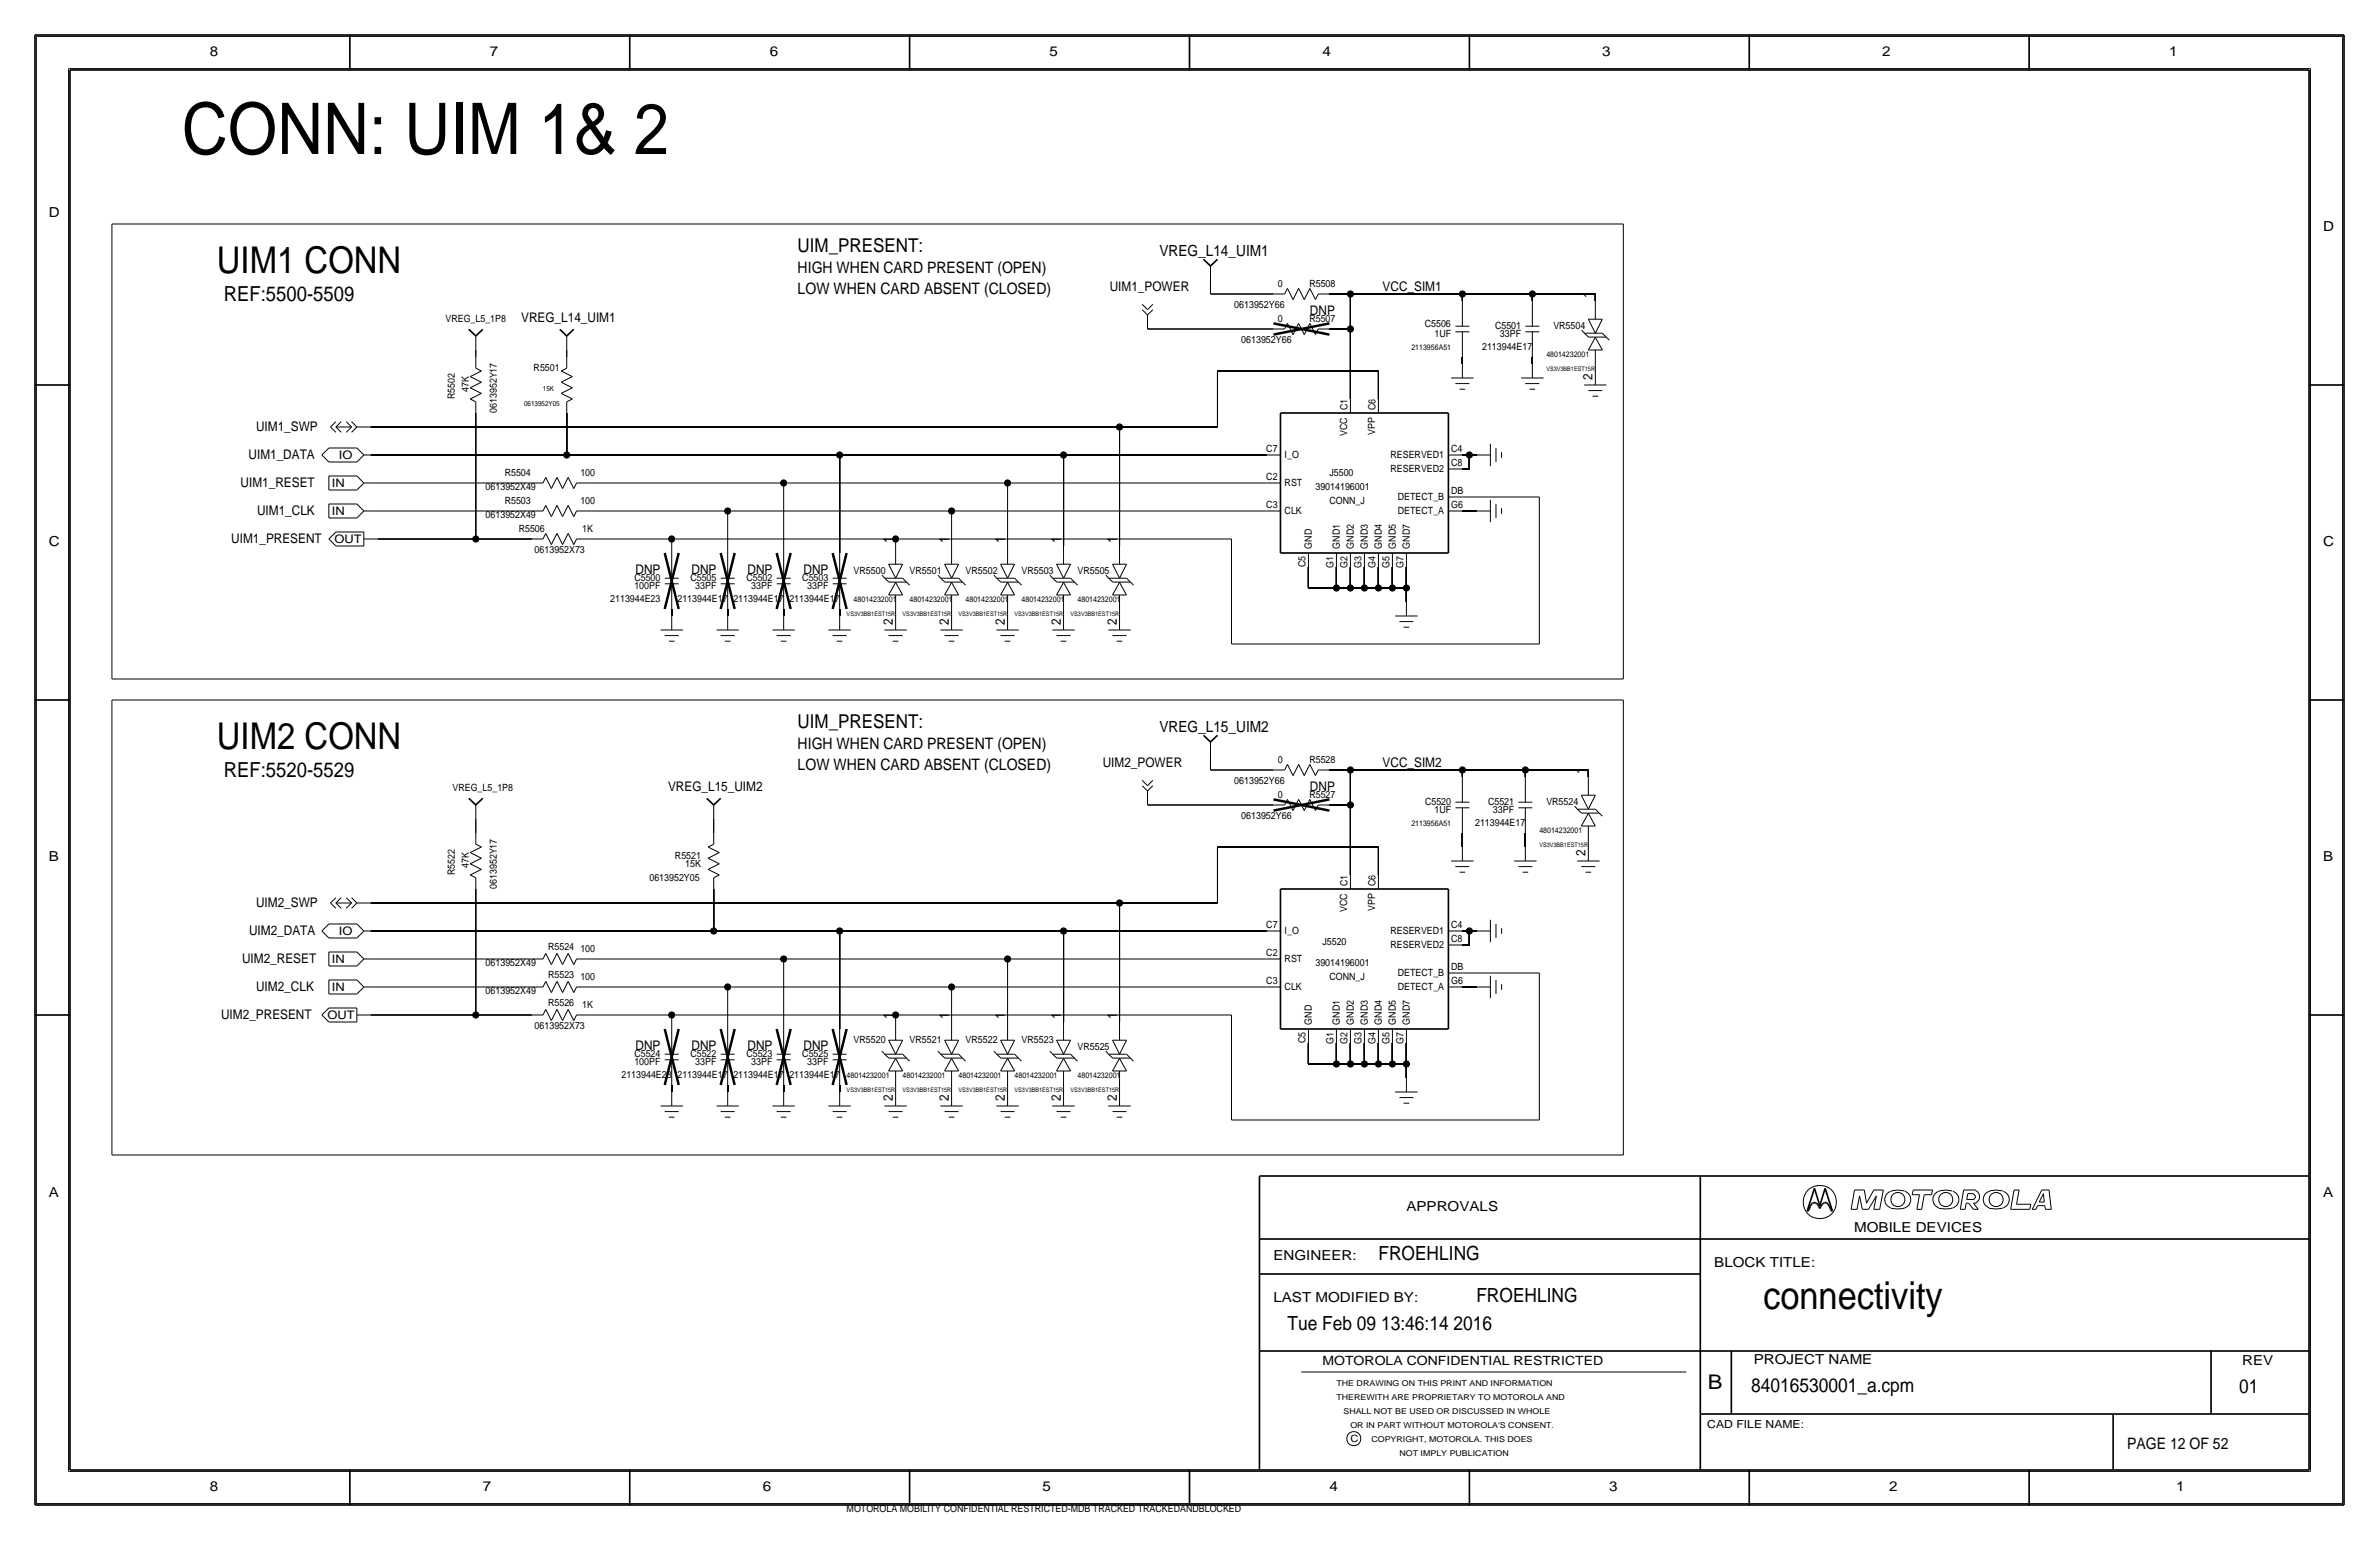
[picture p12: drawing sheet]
<svg xmlns="http://www.w3.org/2000/svg" width="432mm" height="281mm" viewBox="0 0 432 281" stroke-linecap="round" stroke-linejoin="round" font-family="sans-serif">
<defs><g id="words">
<text font-size="12.9" x="33" y="27.9">CONN: UIM 1&amp; 2</text>
<text font-size="7" x="320" y="237.5">connectivity</text>
<g font-size="6.7">
<text x="39.4" y="49.5">UIM1 CONN</text>
<text x="39.4" y="135.9">UIM2 CONN</text>
</g>
<g font-size="3.8">
<text x="40.6" y="54.6">REF:5500-5509</text>
<text x="40.6" y="141">REF:5520-5529</text>
</g>
<text font-size="3.7" x="310" y="252.1">B</text>
<g font-size="3.5">
<text x="144.8" y="45.7">UIM_PRESENT:</text>
<text x="144.8" y="132.1">UIM_PRESENT:</text>
<text x="250.2" y="228.6">FROEHLING</text>
<text x="268" y="236.2">FROEHLING</text>
<text x="233.7" y="241.3">Tue Feb 09 13:46:14 2016</text>
<text x="317.9" y="252.6">84016530001_a.cpm</text>
<text x="406.4" y="252.7">01</text>
</g>
<g font-size="2.9">
<text x="144.8" y="49.5">HIGH WHEN CARD PRESENT (OPEN)</text>
<text x="144.8" y="53.3">LOW WHEN CARD ABSENT (CLOSED)</text>
<text x="144.8" y="135.9">HIGH WHEN CARD PRESENT (OPEN)</text>
<text x="144.8" y="139.7">LOW WHEN CARD ABSENT (CLOSED)</text>
<text x="386.1" y="262.9">PAGE 12 OF 52</text>
</g>
<g font-size="2.8">
<text x="210.4" y="46.4">VREG_L14_UIM1</text>
<text x="210.4" y="132.7">VREG_L15_UIM2</text>
</g>
<g font-size="2.5">
<text x="38.1" y="10.2">8</text>
<text x="88.9" y="10.2">7</text>
<text x="139.7" y="10.2">6</text>
<text x="190.5" y="10.2">5</text>
<text x="240" y="10.2">4</text>
<text x="290.8" y="10.2">3</text>
<text x="341.6" y="10.2">2</text>
<text x="393.7" y="10.2">1</text>
<text x="8.9" y="39.4">D</text>
<text x="421.6" y="41.9">D</text>
<text x="8.9" y="99.1">C</text>
<text x="421.6" y="99.1">C</text>
<text x="8.9" y="156.2">B</text>
<text x="421.6" y="156.2">B</text>
<text x="8.9" y="217.2">A</text>
<text x="255.3" y="219.7">APPROVALS</text>
<text x="421.6" y="217.2">A</text>
<text x="336.5" y="223.5">MOBILE DEVICES</text>
<text x="231.1" y="228.6">ENGINEER:</text>
<text x="311.1" y="229.9">BLOCK TITLE:</text>
<text x="231.1" y="236.2">LAST MODIFIED BY:</text>
<text x="318.3" y="247.5">PROJECT NAME</text>
<text x="407" y="247.6">REV</text>
<text x="38.1" y="270.5">8</text>
<text x="87.6" y="270.5">7</text>
<text x="138.4" y="270.5">6</text>
<text x="189.2" y="270.5">5</text>
<text x="241.3" y="270.5">4</text>
<text x="292.1" y="270.5">3</text>
<text x="342.9" y="270.5">2</text>
<text x="395" y="270.5">1</text>
</g>
<g font-size="2.4">
<text x="201.4" y="52.8">UIM1_POWER</text>
<text x="251" y="52.8">VCC_SIM1</text>
<text x="94.6" y="58.4">VREG_L14_UIM1</text>
<text x="237.8" y="57.2">DNP</text>
<text x="289.1" y="54.1" transform="rotate(-90 289.1 54.1)">1</text>
<text x="289.1" y="69" transform="rotate(-90 289.1 69)">2</text>
<text x="45.1" y="83.3">UIM1_DATA</text>
<text x="46.5" y="78.2">UIM1_SWP</text>
<text x="43.7" y="88.4">UIM1_RESET</text>
<text x="46.7" y="93.5">UIM1_CLK</text>
<text x="42" y="98.6">UIM1_PRESENT</text>
<text x="162.1" y="98.6" transform="rotate(-90 162.1 98.6)">1</text>
<text x="172.2" y="98.6" transform="rotate(-90 172.2 98.6)">1</text>
<text x="182.4" y="98.6" transform="rotate(-90 182.4 98.6)">1</text>
<text x="192.5" y="98.6" transform="rotate(-90 192.5 98.6)">1</text>
<text x="202.7" y="98.6" transform="rotate(-90 202.7 98.6)">1</text>
<text x="115.4" y="104.1">DNP</text>
<text x="125.5" y="104.1">DNP</text>
<text x="135.7" y="104.1">DNP</text>
<text x="145.8" y="104.1">DNP</text>
<text x="162.1" y="113.5" transform="rotate(-90 162.1 113.5)">2</text>
<text x="172.2" y="113.5" transform="rotate(-90 172.2 113.5)">2</text>
<text x="182.4" y="113.5" transform="rotate(-90 182.4 113.5)">2</text>
<text x="192.5" y="113.5" transform="rotate(-90 192.5 113.5)">2</text>
<text x="202.7" y="113.5" transform="rotate(-90 202.7 113.5)">2</text>
<text x="121.3" y="143.5">VREG_L15_UIM2</text>
<text x="200.2" y="139.2">UIM2_POWER</text>
<text x="237.8" y="143.5">DNP</text>
<text x="251" y="139.2">VCC_SIM2</text>
<text x="287.8" y="140.5" transform="rotate(-90 287.8 140.5)">1</text>
<text x="287.8" y="155.4" transform="rotate(-90 287.8 155.4)">2</text>
<text x="46.5" y="164.6">UIM2_SWP</text>
<text x="45.2" y="169.7">UIM2_DATA</text>
<text x="43.9" y="174.8">UIM2_RESET</text>
<text x="46.5" y="179.8">UIM2_CLK</text>
<text x="40.1" y="184.9">UIM2_PRESENT</text>
<text x="162.1" y="184.9" transform="rotate(-90 162.1 184.9)">1</text>
<text x="172.2" y="184.9" transform="rotate(-90 172.2 184.9)">1</text>
<text x="182.4" y="184.9" transform="rotate(-90 182.4 184.9)">1</text>
<text x="192.5" y="184.9" transform="rotate(-90 192.5 184.9)">1</text>
<text x="202.7" y="184.9" transform="rotate(-90 202.7 184.9)">1</text>
<text x="115.4" y="190.5">DNP</text>
<text x="125.5" y="190.5">DNP</text>
<text x="135.7" y="190.5">DNP</text>
<text x="145.8" y="190.5">DNP</text>
<text x="162.1" y="199.8" transform="rotate(-90 162.1 199.8)">2</text>
<text x="172.2" y="199.8" transform="rotate(-90 172.2 199.8)">2</text>
<text x="182.4" y="199.8" transform="rotate(-90 182.4 199.8)">2</text>
<text x="192.5" y="199.8" transform="rotate(-90 192.5 199.8)">2</text>
<text x="202.7" y="199.8" transform="rotate(-90 202.7 199.8)">2</text>
</g>
<text font-size="2.3" x="240" y="247.6">MOTOROLA CONFIDENTIAL RESTRICTED</text>
<g font-size="2.1">
<text x="61.5" y="83.3">IO</text>
<text x="60.2" y="88.3">IN</text>
<text x="60.2" y="93.4">IN</text>
<text x="60.7" y="98.6">OUT</text>
<text x="61.5" y="169.6">IO</text>
<text x="60.2" y="174.7">IN</text>
<text x="60.2" y="179.8">IN</text>
<text x="59.5" y="185">OUT</text>
</g>
<text font-size="2" x="309.9" y="259.1">CAD FILE NAME:</text>
<g font-size="1.8">
<text x="232" y="52.1">0</text>
<text x="237.7" y="52.1">R5508</text>
<text x="80.9" y="58.4">VREG_L5_1P8</text>
<text x="224" y="55.9">0613952Y66</text>
<text x="232" y="58.4">0</text>
<text x="237.7" y="58.4">R5507</text>
<text x="258.6" y="59.3">C5506</text>
<text x="271.4" y="59.7">C5501</text>
<text x="281.9" y="59.7">VR5504</text>
<text x="225.3" y="62.2">0613952Y66</text>
<text x="260.4" y="61.2">1UF</text>
<text x="269" y="63.5">2113944E17</text>
<text x="272.3" y="61.2">33PF</text>
<text x="85.1" y="71.1" transform="rotate(-90 85.1 71.1)">47K</text>
<text x="96.9" y="67.3">R5501</text>
<text x="82.5" y="72.4" transform="rotate(-90 82.5 72.4)">R5502</text>
<text x="90.2" y="74.9" transform="rotate(-90 90.2 74.9)">0613952Y17</text>
<text x="244.6" y="74.4" transform="rotate(-90 244.6 74.4)">C1</text>
<text x="249.7" y="74.4" transform="rotate(-90 249.7 74.4)">C6</text>
<text x="229.8" y="82">C7</text>
<text x="233.2" y="83.2">I_O</text>
<text x="244.5" y="79.1" transform="rotate(-90 244.5 79.1)">VCC</text>
<text x="249.6" y="78.9" transform="rotate(-90 249.6 78.9)">VPP</text>
<text x="252.4" y="83.2">RESERVED1</text>
<text x="263.4" y="82">C4</text>
<text x="88.1" y="88.9">0613952X49</text>
<text x="91.6" y="86.4">R5504</text>
<text x="105.3" y="86.4">100</text>
<text x="229.8" y="87.1">C2</text>
<text x="233.2" y="88.2">RST</text>
<text x="238.8" y="88.9">39014196001</text>
<text x="241.3" y="86.4">J5500</text>
<text x="252.4" y="85.7">RESERVED2</text>
<text x="263.4" y="89.7">DB</text>
<text x="263.4" y="84.6">C8</text>
<text x="88.1" y="94">0613952X49</text>
<text x="91.6" y="91.4">R5503</text>
<text x="105.3" y="91.4">100</text>
<text x="229.8" y="92.2">C3</text>
<text x="233.2" y="93.3">CLK</text>
<text x="241.3" y="91.4">CONN_J</text>
<text x="253.7" y="90.8">DETECT_B</text>
<text x="253.7" y="93.3">DETECT_A</text>
<text x="263.4" y="92.2">G6</text>
<text x="94.1" y="96.5">R5506</text>
<text x="97" y="100.3">0613952X73</text>
<text x="105.7" y="96.5">1K</text>
<text x="238.1" y="99.6" transform="rotate(-90 238.1 99.6)">GND</text>
<text x="243.2" y="99.6" transform="rotate(-90 243.2 99.6)">GND1</text>
<text x="245.7" y="99.6" transform="rotate(-90 245.7 99.6)">GND2</text>
<text x="248.3" y="99.6" transform="rotate(-90 248.3 99.6)">GND3</text>
<text x="250.8" y="99.6" transform="rotate(-90 250.8 99.6)">GND4</text>
<text x="253.3" y="99.6" transform="rotate(-90 253.3 99.6)">GND5</text>
<text x="255.9" y="99.6" transform="rotate(-90 255.9 99.6)">GND7</text>
<text x="115.1" y="106.9">100PF</text>
<text x="115.1" y="105.4">C5500</text>
<text x="125.3" y="105.4">C5505</text>
<text x="126.2" y="106.9">33PF</text>
<text x="135.5" y="105.4">C5502</text>
<text x="136.4" y="106.9">33PF</text>
<text x="145.6" y="105.4">C5503</text>
<text x="146.5" y="106.9">33PF</text>
<text x="154.9" y="104.1">VR5500</text>
<text x="165.1" y="104.1">VR5501</text>
<text x="175.3" y="104.1">VR5502</text>
<text x="185.4" y="104.1">VR5503</text>
<text x="195.6" y="104.1">VR5505</text>
<text x="237" y="102.9" transform="rotate(-90 237 102.9)">C5</text>
<text x="242.1" y="103" transform="rotate(-90 242.1 103)">G1</text>
<text x="244.6" y="103" transform="rotate(-90 244.6 103)">G2</text>
<text x="247.1" y="103" transform="rotate(-90 247.1 103)">G3</text>
<text x="249.7" y="103" transform="rotate(-90 249.7 103)">G4</text>
<text x="252.2" y="103" transform="rotate(-90 252.2 103)">G5</text>
<text x="254.8" y="103" transform="rotate(-90 254.8 103)">G7</text>
<text x="110.8" y="109.2">2113944E23</text>
<text x="123" y="109.2">2113944E17</text>
<text x="133.1" y="109.2">2113944E17</text>
<text x="143.3" y="109.2">2113944E17</text>
<text x="82.1" y="143.5">VREG_L5_1P8</text>
<text x="224" y="142.2">0613952Y66</text>
<text x="232" y="138.4">0</text>
<text x="237.7" y="138.4">R5528</text>
<text x="225.3" y="148.6">0613952Y66</text>
<text x="232" y="144.8">0</text>
<text x="237.7" y="144.8">R5527</text>
<text x="258.7" y="146">C5520</text>
<text x="260.4" y="147.6">1UF</text>
<text x="267.7" y="149.9">2113944E17</text>
<text x="270.1" y="146">C5521</text>
<text x="271" y="147.6">33PF</text>
<text x="280.7" y="146">VR5524</text>
<text x="122.5" y="155.9">R5521</text>
<text x="82.5" y="158.7" transform="rotate(-90 82.5 158.7)">R5522</text>
<text x="85.1" y="157.5" transform="rotate(-90 85.1 157.5)">47K</text>
<text x="90.2" y="161.3" transform="rotate(-90 90.2 161.3)">0613952Y17</text>
<text x="117.9" y="159.9">0613952Y05</text>
<text x="124.4" y="157.3">15K</text>
<text x="244.6" y="160.8" transform="rotate(-90 244.6 160.8)">C1</text>
<text x="249.7" y="160.8" transform="rotate(-90 249.7 160.8)">C6</text>
<text x="244.5" y="165.4" transform="rotate(-90 244.5 165.4)">VCC</text>
<text x="249.6" y="165.3" transform="rotate(-90 249.6 165.3)">VPP</text>
<text x="99.5" y="172.4">R5524</text>
<text x="105.3" y="172.7">100</text>
<text x="229.8" y="173.5">C2</text>
<text x="229.8" y="168.4">C7</text>
<text x="233.2" y="169.5">I_O</text>
<text x="240" y="171.5">J5520</text>
<text x="252.4" y="172.1">RESERVED2</text>
<text x="252.4" y="169.5">RESERVED1</text>
<text x="263.4" y="170.9">C8</text>
<text x="263.4" y="168.4">C4</text>
<text x="88.1" y="175.3">0613952X49</text>
<text x="99.5" y="177.4">R5523</text>
<text x="105.3" y="177.8">100</text>
<text x="229.8" y="178.6">C3</text>
<text x="233.2" y="179.7">CLK</text>
<text x="233.2" y="174.6">RST</text>
<text x="238.8" y="175.3">39014196001</text>
<text x="241.3" y="177.8">CONN_J</text>
<text x="253.7" y="177.1">DETECT_B</text>
<text x="253.7" y="179.7">DETECT_A</text>
<text x="263.4" y="176">DB</text>
<text x="263.4" y="178.6">G6</text>
<text x="88.1" y="180.3">0613952X49</text>
<text x="99.5" y="182.5">R5526</text>
<text x="105.7" y="182.9">1K</text>
<text x="238.1" y="185.9" transform="rotate(-90 238.1 185.9)">GND</text>
<text x="243.2" y="185.9" transform="rotate(-90 243.2 185.9)">GND1</text>
<text x="245.7" y="185.9" transform="rotate(-90 245.7 185.9)">GND2</text>
<text x="248.3" y="185.9" transform="rotate(-90 248.3 185.9)">GND3</text>
<text x="250.8" y="185.9" transform="rotate(-90 250.8 185.9)">GND4</text>
<text x="253.3" y="185.9" transform="rotate(-90 253.3 185.9)">GND5</text>
<text x="255.9" y="185.9" transform="rotate(-90 255.9 185.9)">GND7</text>
<text x="97" y="186.7">0613952X73</text>
<text x="115.1" y="191.8">C5524</text>
<text x="125.3" y="191.8">C5522</text>
<text x="135.5" y="191.8">C5523</text>
<text x="145.6" y="191.8">C5525</text>
<text x="154.9" y="189.2">VR5520</text>
<text x="165.1" y="189.2">VR5521</text>
<text x="175.3" y="189.2">VR5522</text>
<text x="185.4" y="189.2">VR5523</text>
<text x="195.6" y="190.5">VR5525</text>
<text x="237" y="189.3" transform="rotate(-90 237 189.3)">C5</text>
<text x="242.1" y="189.3" transform="rotate(-90 242.1 189.3)">G1</text>
<text x="244.6" y="189.3" transform="rotate(-90 244.6 189.3)">G2</text>
<text x="247.1" y="189.3" transform="rotate(-90 247.1 189.3)">G3</text>
<text x="249.7" y="189.3" transform="rotate(-90 249.7 189.3)">G4</text>
<text x="252.2" y="189.3" transform="rotate(-90 252.2 189.3)">G5</text>
<text x="254.8" y="189.3" transform="rotate(-90 254.8 189.3)">G7</text>
<text x="112.8" y="195.6">2113944E23</text>
<text x="115.1" y="193.3">100PF</text>
<text x="123" y="195.6">2113944E17</text>
<text x="126.2" y="193.3">33PF</text>
<text x="133.1" y="195.6">2113944E17</text>
<text x="136.4" y="193.3">33PF</text>
<text x="143.3" y="195.6">2113944E17</text>
<text x="146.5" y="193.3">33PF</text>
<text x="245.1" y="261.6">C</text>
<text x="153.7" y="274.3">MOTOROLA MOBILITY CONFIDENTIAL RESTRICTED-MDB TRACKED TRACKEDANDBLOCKED</text>
</g>
<g font-size="1.5">
<text x="242.6" y="251.5">THE DRAWING ON THIS PRINT AND INFORMATION</text>
<text x="242.6" y="254">THEREWITH ARE PROPRIETARY TO MOTOROLA AND</text>
<text x="243.8" y="256.5">SHALL NOT BE USED OR DISCUSSED IN WHOLE</text>
<text x="245.1" y="259.1">OR IN PART WITHOUT MOTOROLA'S CONSENT.</text>
<text x="248.9" y="261.6">COPYRIGHT, MOTOROLA. THIS DOES</text>
<text x="254" y="264.2">NOT IMPLY PUBLICATION</text>
</g>
<g font-size="1.4">
<text x="256.2" y="63.5">2113956A51</text>
<text x="280.7" y="64.8">48014232001</text>
<text x="154.9" y="109.2">48014232001</text>
<text x="165.1" y="109.2">48014232001</text>
<text x="175.3" y="109.2">48014232001</text>
<text x="185.4" y="109.2">48014232001</text>
<text x="195.6" y="109.2">48014232001</text>
<text x="256.2" y="149.9">2113956A51</text>
<text x="279.4" y="151.1">48014232001</text>
<text x="153.7" y="195.6">48014232001</text>
<text x="163.8" y="195.6">48014232001</text>
<text x="174" y="195.6">48014232001</text>
<text x="184.1" y="195.6">48014232001</text>
<text x="195.6" y="195.6">48014232001</text>
</g>
<g font-size="1.3">
<text x="98.6" y="71">15K</text>
<text x="95.1" y="73.7">0613952Y05</text>
</g>
<g font-size="1.1">
<text x="280.7" y="67.3">VS3V3BB1EST15R</text>
<text x="153.7" y="111.8">VS3V3BB1EST15R</text>
<text x="163.8" y="111.8">VS3V3BB1EST15R</text>
<text x="174" y="111.8">VS3V3BB1EST15R</text>
<text x="184.1" y="111.8">VS3V3BB1EST15R</text>
<text x="194.3" y="111.8">VS3V3BB1EST15R</text>
<text x="279.4" y="153.7">VS3V3BB1EST15R</text>
<text x="153.7" y="198.1">VS3V3BB1EST15R</text>
<text x="163.8" y="198.1">VS3V3BB1EST15R</text>
<text x="174" y="198.1">VS3V3BB1EST15R</text>
<text x="184.1" y="198.1">VS3V3BB1EST15R</text>
<text x="194.3" y="198.1">VS3V3BB1EST15R</text>
</g>
</g></defs>
<!-- layer: Nets -->
<g fill="none" stroke="#000" stroke-width=".18">
<path d="M20.3 40.6v82.6zM20.3 40.6h274.3zM208.3 59.7h22.8zM208.3 58.4v1.3zM219.7 50.8v2.5zM219.7 53.3h11.4zM241.3 53.3h3.8zM241.3 59.7h3.8zM245.1 53.3h20.3zM245.1 59.7v12.7zM245.1 53.3v6.4zM265.4 53.3v1.3z"/>
<path d="M265.4 53.3h12.7zM278.1 53.3v1.3zM278.1 53.3h11.5zM289.6 53.3v1.3zM294.6 40.6v82.6zM67.3 77.5h135.9zM86.4 63.5v1.3zM86.4 74.9v22.9zM102.9 63.5v1.3zM102.9 74.9v7.6zM203.2 77.5v21.6zM203.2 77.5h17.8z"/>
<path d="M221 67.3h29.2zM221 67.3v10.2zM250.2 67.3v5.1zM265.4 64.8v1.2zM278.1 64.8v1.2zM67.3 82.5h35.6zM67.3 92.7h29.2zM67.3 87.6h29.2zM68.6 97.8h17.8zM86.4 97.8h10.1zM102.9 82.5h49.5zM106.7 92.7h25.4z"/>
<path d="M106.7 97.8h15.2zM106.7 87.6h35.5zM121.9 97.8v2.5zM121.9 97.8h40.7zM132.1 92.7v7.6zM132.1 92.7h40.6zM142.2 87.6v12.7zM142.2 87.6h40.7zM152.4 82.5v17.8zM152.4 82.5h40.6zM162.6 97.8h60.9zM162.6 97.8v1.3z"/>
<path d="M172.7 92.7h57.2zM172.7 92.7v6.4zM182.9 87.6v11.5zM182.9 87.6h47zM193 82.5v16.6zM193 82.5h36.9zM223.5 97.8v19zM265.4 90.2h14zM265.4 92.7h2.6zM265.4 82.5h1.3zM265.4 85.1h1.3zM266.7 82.5h1.3z"/>
<path d="M266.7 82.5v2.6zM279.4 90.2v26.6zM121.9 110.5v1.3zM132.1 110.5v1.3zM142.2 110.5v1.3zM152.4 110.5v1.3zM223.5 116.8h55.9zM237.5 102.9v3.8zM237.5 106.7h5.1zM242.6 102.9v3.8zM242.6 106.7h2.5zM245.1 102.9v3.8z"/>
<path d="M245.1 106.7h2.5zM247.6 102.9v3.8zM247.6 106.7h2.6zM250.2 102.9v3.8zM250.2 106.7h2.5zM252.7 106.7h2.6zM252.7 102.9v3.8zM255.3 106.7v2.5zM255.3 102.9v3.8zM20.3 127v82.5zM20.3 123.2h274.3zM20.3 127h274.3z"/>
<path d="M219.7 139.7h11.4zM219.7 137.2v2.5zM241.3 139.7h3.8zM245.1 139.7v6.3zM245.1 139.7h20.3zM265.4 139.7h11.5zM265.4 139.7v1.3zM276.9 139.7v1.3zM276.9 139.7h11.4zM288.3 139.7v1.3zM294.6 127v82.5zM86.4 148.6v2.5z"/>
<path d="M129.5 148.6v2.5zM208.3 144.8v1.2zM208.3 146h22.8zM221 153.7h29.2zM221 153.7v10.1zM241.3 146h3.8zM245.1 146v12.7zM250.2 153.7v5zM265.4 151.1v2.6zM276.9 151.1v2.6zM67.3 163.8h135.9zM67.3 168.9h62.2z"/>
<path d="M67.3 174h29.2zM67.3 179.1h29.2zM86.4 161.3v22.8zM106.7 179.1h25.4zM106.7 174h35.5zM129.5 161.3v7.6zM129.5 168.9h22.9zM132.1 179.1v7.6zM132.1 179.1h40.6zM142.2 174v12.7zM142.2 174h40.7zM152.4 168.9v17.8z"/>
<path d="M152.4 168.9h40.6zM172.7 179.1h57.2zM172.7 179.1v6.3zM182.9 174v11.4zM182.9 174h47zM193 168.9v16.5zM193 168.9h36.9zM203.2 163.8v21.6zM203.2 163.8h17.8zM265.4 176.5h14zM265.4 179.1h2.6zM265.4 171.4h1.3z"/>
<path d="M265.4 168.9h1.3zM266.7 168.9v2.5zM266.7 168.9h1.3zM279.4 176.5v26.7zM67.3 184.1h19.1zM86.4 184.1h10.1zM106.7 184.1h15.2zM121.9 196.8v1.3zM121.9 184.1v2.6zM121.9 184.1h40.7zM132.1 196.8v1.3zM142.2 196.8v1.3z"/>
<path d="M152.4 196.8v1.3zM162.6 184.1v1.3zM162.6 184.1h60.9zM223.5 184.1v19.1zM237.5 189.2v3.8zM237.5 193h5.1zM242.6 189.2v3.8zM242.6 193h2.5zM245.1 189.2v3.8zM245.1 193h2.5zM247.6 193h2.6zM247.6 189.2v3.8z"/>
<path d="M250.2 189.2v3.8zM250.2 193h2.5zM252.7 193h2.6zM252.7 189.2v3.8zM255.3 193v2.6zM255.3 189.2v3.8zM20.3 209.5h274.3zM223.5 203.2h55.9z"/>
</g>
<g fill="#000" stroke="#000" stroke-width=".18">
<circle cx="245.1" cy="53.3" r=".56"/>
<circle cx="245.1" cy="59.7" r=".56"/>
<circle cx="265.4" cy="53.3" r=".56"/>
<circle cx="278.1" cy="53.3" r=".56"/>
<circle cx="203.2" cy="77.5" r=".56"/>
<circle cx="86.4" cy="97.8" r=".56"/>
<circle cx="102.9" cy="82.5" r=".56"/>
<circle cx="121.9" cy="97.8" r=".56"/>
<circle cx="132.1" cy="92.7" r=".56"/>
<circle cx="142.2" cy="87.6" r=".56"/>
<circle cx="152.4" cy="82.5" r=".56"/>
<circle cx="162.6" cy="97.8" r=".56"/>
<circle cx="172.7" cy="92.7" r=".56"/>
<circle cx="182.9" cy="87.6" r=".56"/>
<circle cx="193" cy="82.5" r=".56"/>
<circle cx="266.7" cy="82.5" r=".56"/>
<circle cx="242.6" cy="106.7" r=".56"/>
<circle cx="245.1" cy="106.7" r=".56"/>
<circle cx="247.6" cy="106.7" r=".56"/>
<circle cx="250.2" cy="106.7" r=".56"/>
<circle cx="252.7" cy="106.7" r=".56"/>
<circle cx="255.3" cy="106.7" r=".56"/>
<circle cx="245.1" cy="139.7" r=".56"/>
<circle cx="265.4" cy="139.7" r=".56"/>
<circle cx="276.9" cy="139.7" r=".56"/>
<circle cx="245.1" cy="146" r=".56"/>
<circle cx="129.5" cy="168.9" r=".56"/>
<circle cx="132.1" cy="179.1" r=".56"/>
<circle cx="142.2" cy="174" r=".56"/>
<circle cx="152.4" cy="168.9" r=".56"/>
<circle cx="172.7" cy="179.1" r=".56"/>
<circle cx="182.9" cy="174" r=".56"/>
<circle cx="193" cy="168.9" r=".56"/>
<circle cx="203.2" cy="163.8" r=".56"/>
<circle cx="266.7" cy="168.9" r=".56"/>
<circle cx="86.4" cy="184.1" r=".56"/>
<circle cx="121.9" cy="184.1" r=".56"/>
<circle cx="162.6" cy="184.1" r=".56"/>
<circle cx="242.6" cy="193" r=".56"/>
<circle cx="245.1" cy="193" r=".56"/>
<circle cx="247.6" cy="193" r=".56"/>
<circle cx="250.2" cy="193" r=".56"/>
<circle cx="252.7" cy="193" r=".56"/>
<circle cx="255.3" cy="193" r=".56"/>
</g>
<!-- layer: Components -->
<g fill="none" stroke="#000" stroke-width=".18">
<path d="M207.3 55.2l1 1zM207.3 56.2l1 .9zM208.3 57.1v1.3zM209.2 55.2l-.9 1zM209.2 56.2l-.9 .9zM219.7 48.3v2.5zM231.1 59.7h2.1zM231.1 53.3h2.1zM233.7 58.7l-.5 1zM233.7 52.3l-.5 1zM233.7 58.7l1 2zM233.7 52.3l1 2.1z"/>
<path d="M235.7 58.7l-1 2zM235.7 58.7l1 2zM235.7 52.3l-1 2.1zM235.7 52.3l1 2.1zM237.7 58.7l-1 2zM237.7 52.3l-1 2.1zM237.7 58.7l1.1 2zM237.7 52.3l1.1 2.1zM239.3 59.7l-.5 1zM239.3 53.3l-.5 1.1zM239.3 59.7h2zM239.3 53.3h2z"/>
<path d="M264.2 59.2h2.5zM265.4 54.6v4.6zM276.9 59.2h2.5zM278.1 54.6v4.6zM287.1 59.9l.6 .7zM288.3 57.9l1.3 2.6zM288.3 57.9h2.5zM289.6 54.6v3.3zM290.8 57.9l-1.2 2.6zM60 77.5l1-1zM60 77.5l1 .9zM61 77.5l.9 .9z"/>
<path d="M61 77.5h2.8zM61 77.5l.9-1zM62.8 76.5l1 1zM62.8 78.4l1-.9zM63.8 78.4l1-.9zM63.8 76.5l1 1zM64.8 77.5h2.5zM85.3 68.3l2.1 1zM85.3 72.4l2.1-1zM85.3 70.4l2.1-1.1zM85.3 70.4l2.1 1zM85.3 68.3l2.1-1z"/>
<path d="M85.3 72.4l1.1 .5zM86.4 66.8l1 .5zM86.4 64.8v2zM86.4 72.9v2zM86.4 61v2.5zM101.9 69.3l2 1.1zM101.9 71.4l2-1zM101.9 67.3l2 1zM101.9 69.3l2-1zM101.9 71.4l2 1zM101.9 67.3l1-.5zM102.9 72.9l1-.5z"/>
<path d="M102.9 61v2.5zM102.9 64.8v2zM102.9 72.9v2zM245.1 72.4v2.5zM250.2 72.4v2.5zM263.4 68.6h4.1zM264.2 60.2h2.5zM264.2 69.6h2.5zM264.9 70.6h1zM265.4 60.2v4.6zM265.4 66v2.6zM276.1 68.6h4.1z"/>
<path d="M276.9 69.6h2.5zM276.9 60.2h2.5zM277.6 70.6h1zM278.1 66v2.6zM278.1 60.2v4.6zM287.5 69.8h4.1zM287.6 60.5h3.2zM287.7 60.6l.6 .6zM288.3 70.9h2.5zM288.3 63.5h2.5zM288.3 61.2h3.2zM289.1 71.9h1z"/>
<path d="M289.6 67.3v2.5zM289.6 63.5v3.8zM289.6 61.2l-1.3 2.3zM289.6 61.2l1.2 2.3zM290.8 60.5l1.3 1.2zM58.4 82.5l1.3 1.3zM59.7 81.3l-1.3 1.2zM59.7 97.8l1.3 1.3zM59.7 91.4h5.1zM59.7 91.4v2.6zM59.7 94h5.1zM59.7 86.4h5.1z"/>
<path d="M59.7 86.4v2.5zM59.7 88.9h5.1zM59.7 83.8h5.1zM59.7 81.3h5.1zM61 96.5h5zM61 99.1h5zM61 96.5l-1.3 1.3zM64.8 81.3l1.2 1.2zM64.8 91.4l1.2 1.3zM64.8 86.4l1.2 1.2zM66 82.5h1.3zM66 82.5l-1.2 1.3z"/>
<path d="M66 97.8h2.6zM66 96.5v2.6zM66 92.7l-1.2 1.3zM66 87.6l-1.2 1.3zM66 92.7h1.3zM66 87.6h1.3zM96.5 87.6h2.1zM96.5 92.7h2.1zM96.5 97.8h2.1zM99.1 86.6l1 2zM99.1 91.7l1 2zM99.1 96.8l1 2z"/>
<path d="M99.1 86.6l-.5 1zM99.1 91.7l-.5 1zM99.1 96.8l-.5 1zM101.1 86.6l-1 2zM101.1 86.6l1 2zM101.1 91.7l-1 2zM101.1 91.7l1 2zM101.1 96.8l-1 2zM101.1 96.8l1 2zM103.1 86.6l-1 2zM103.1 91.7l-1 2zM103.1 96.8l-1 2z"/>
<path d="M103.1 86.6l1 2zM103.1 91.7l1 2zM103.1 96.8l1 2zM104.6 87.6l-.5 1zM104.6 92.7l-.5 1zM104.6 97.8l-.5 1zM104.6 87.6h2.1zM104.6 92.7h2.1zM104.6 97.8h2.1zM162.6 99.1v3.3zM172.7 99.1v3.3zM182.9 99.1v3.3z"/>
<path d="M193 99.1v3.3zM203.2 99.1v3.3zM229.9 82.5h2.5zM229.9 87.6h2.5zM229.9 92.7h2.5zM262.9 92.7h2.5zM262.9 90.2h2.5zM262.9 85.1h2.5zM262.9 82.5h2.5zM268 82.5h2.5zM268 92.7h2.5zM270.5 80.5v4.1z"/>
<path d="M270.5 90.7v4zM271.5 81.3v2.5zM271.5 91.4v2.6zM272.5 82v1.1zM272.5 92.2v1zM119.9 114.3h4.1zM120.6 115.3h2.6zM120.6 105.9h2.6zM120.6 104.9h2.6zM121.4 116.3h1zM121.9 111.8v2.5zM121.9 105.9v4.6z"/>
<path d="M121.9 100.3v4.6zM130 114.3h4.1zM130.8 115.3h2.5zM130.8 105.9h2.5zM130.8 104.9h2.6zM131.6 116.3h1zM132.1 111.8v2.5zM132.1 105.9v4.6zM132.1 100.3v4.6zM140.2 114.3h4.1zM141 104.9h2.5zM141 115.3h2.5z"/>
<path d="M141 105.9h2.5zM141.7 116.3h1zM142.2 111.8v2.5zM142.2 105.9v4.6zM142.2 100.3v4.6zM150.4 114.3h4zM151.1 104.9h2.6zM151.1 115.3h2.6zM151.1 105.9h2.6zM151.9 116.3h1zM152.4 111.8v2.5zM152.4 105.9v4.6z"/>
<path d="M152.4 100.3v4.6zM160.1 104.3l.6 .7zM160.5 114.3h4.1zM160.6 104.9h3.2zM160.7 105l.6 .6zM161.3 102.4l1.3 2.5zM161.3 115.3h2.5zM161.3 107.9h2.5zM161.3 102.4h2.5zM161.3 105.6h3.2zM162.1 116.3h1zM162.6 105.7l1.2 2.2z"/>
<path d="M162.6 111.8v2.5zM162.6 107.9v3.9zM162.6 105.7l-1.3 2.2zM163.8 104.9l1.3 1.3zM163.8 102.4l-1.2 2.5zM170.2 104.3l.6 .7zM170.7 114.3h4.1zM170.8 104.9h3.2zM170.8 105l.7 .6zM171.4 115.3h2.6zM171.4 107.9h2.6zM171.4 102.4h2.6z"/>
<path d="M171.4 102.4l1.3 2.5zM171.5 105.6h3.2zM172.2 116.3h1zM172.7 105.7l1.3 2.2zM172.7 111.8v2.5zM172.7 107.9v3.9zM172.7 105.7l-1.2 2.2zM174 102.4l-1.3 2.5zM174 104.9l1.3 1.3zM180.4 104.3l.6 .7zM180.8 114.3h4.1zM180.9 104.9h3.2z"/>
<path d="M181 105l.7 .6zM181.6 102.4l1.3 2.5zM181.6 115.3h2.5zM181.6 107.9h2.5zM181.6 102.4h2.5zM181.7 105.6h3.1zM182.4 116.3h1zM182.9 105.7l1.2 2.2zM182.9 111.8v2.5zM182.9 107.9v3.9zM182.9 105.7l-1.3 2.2zM184.1 104.9l1.3 1.3z"/>
<path d="M184.2 102.4l-1.3 2.5zM190.6 104.3l.6 .7zM191 114.3h4.1zM191.1 104.9h3.2zM191.2 105l.6 .6zM191.8 102.4l1.2 2.5zM191.8 115.3h2.5zM191.8 107.9h2.5zM191.8 102.4h2.5zM191.8 105.6h3.2zM192.5 116.3h1zM193 105.7l1.3 2.2z"/>
<path d="M193 111.8v2.5zM193 107.9v3.9zM193 105.7l-1.2 2.2zM194.3 102.4l-1.3 2.5zM194.3 104.9l1.3 1.3zM200.7 104.3l.6 .7zM201.2 114.3h4zM201.3 104.9h3.2zM201.3 105l.7 .6zM201.9 115.3h2.6zM201.9 107.9h2.6zM201.9 102.4h2.6z"/>
<path d="M201.9 102.4l1.3 2.5zM202 105.6h3.1zM202.7 116.3h1zM203.2 105.7l1.3 2.2zM203.2 111.8v2.5zM203.2 107.9v3.9zM203.2 105.7l-1.3 2.2zM204.5 102.4l-1.3 2.5zM204.5 104.9l1.2 1.3zM237.5 100.3v2.6zM242.6 100.3v2.6zM245.1 100.3v2.6z"/>
<path d="M247.6 100.3v2.6zM250.2 100.3v2.6zM252.7 100.3v2.6zM253.2 111.8h4.1zM254 112.8h2.5zM254.8 113.8h1zM255.3 100.3v2.6zM255.3 109.2v2.6zM219.7 134.6v2.6zM231.1 139.7h2.1zM233.7 138.7l-.5 1zM233.7 138.7l1 2z"/>
<path d="M235.7 138.7l-1 2zM235.7 138.7l1 2zM237.7 138.7l-1 2zM237.7 138.7l1.1 2zM239.3 139.7l-.5 1zM239.3 139.7h2zM85.3 154.7l2.1 1zM85.3 158.7l2.1-1zM85.3 156.7l2.1-1zM85.3 156.7l2.1 1zM85.3 154.7l2.1-1zM85.3 158.7l1.1 .6z"/>
<path d="M86.4 153.2l1 .5zM86.4 146v2.6zM86.4 151.1v2.1zM86.4 159.3v2zM128.5 155.7l2.1 1zM128.5 157.7l2.1-1zM128.5 153.7l2.1 1zM128.5 155.7l2.1-1zM128.5 157.7l2.1 1zM128.5 153.7l1-.5zM129.5 146v2.6zM129.5 151.1v2.1z"/>
<path d="M129.5 159.3v2zM129.5 159.3l1.1-.6zM207.3 141.6l1 .9zM207.3 142.5l1 1zM208.3 143.5v1.3zM209.2 141.6l-.9 .9zM209.2 142.5l-.9 1zM231.1 146h2.1zM233.7 145l-.5 1zM233.7 145l1 2.1zM235.7 145l-1 2.1zM235.7 145l1 2.1z"/>
<path d="M237.7 145l-1 2.1zM237.7 145l1.1 2.1zM239.3 146l-.5 1.1zM239.3 146h2zM245.1 158.7v2.6zM250.2 158.7v2.6zM263.4 156.2h4.1zM264.2 145.5h2.5zM264.2 157.2h2.5zM264.2 146.6h2.5zM264.9 158.2h1zM265.4 153.7v2.5z"/>
<path d="M265.4 146.6v4.5zM265.4 141v4.5zM274.8 156.2h4.1zM275.6 145.5h2.5zM275.6 146.6h2.5zM275.6 157.2h2.5zM276.4 158.2h1zM276.9 146.6v4.5zM276.9 141v4.5zM276.9 153.7v2.5zM285.8 146.3l.6 .6zM286.3 156.2h4z"/>
<path d="M286.4 146.8h3.2zM286.4 146.9l.7 .6zM287 144.3l1.3 2.5zM287 157.2h2.6zM287 149.9h2.6zM287 144.3h2.6zM287.1 147.5h3.1zM287.8 158.2h1zM288.3 147.6l1.3 2.3zM288.3 153.7v2.5zM288.3 141v3.3zM288.3 149.9v3.8z"/>
<path d="M288.3 147.6l-1.3 2.3zM289.6 144.3l-1.3 2.5zM289.6 146.8l1.2 1.3zM58.4 168.9l1.3 1.3zM59.7 172.7h5.1zM59.7 172.7v2.6zM59.7 175.3h5.1zM59.7 177.8h5.1zM59.7 177.8v2.5zM59.7 167.6l-1.3 1.3zM59.7 170.2h5.1zM59.7 167.6h5.1z"/>
<path d="M60 163.8l1-.9zM60 163.8l1 1zM61 163.8l.9 1zM61 163.8h2.8zM61 163.8l.9-.9zM62.8 162.9l1 .9zM62.8 164.8l1-1zM63.8 164.8l1-1zM63.8 162.9l1 .9zM64.8 163.8h2.5zM64.8 172.7l1.2 1.3zM64.8 177.8l1.2 1.3z"/>
<path d="M64.8 167.6l1.2 1.3zM66 174l-1.2 1.3zM66 179.1l-1.2 1.2zM66 168.9h1.3zM66 168.9l-1.2 1.3zM66 174h1.3zM66 179.1h1.3zM96.5 179.1h2.1zM96.5 174h2.1zM99.1 178.1l1 2zM99.1 173l1 2zM99.1 178.1l-.5 1z"/>
<path d="M99.1 173l-.5 1zM101.1 178.1l-1 2zM101.1 178.1l1 2zM101.1 173l-1 2zM101.1 173l1 2zM103.1 178.1l-1 2zM103.1 173l-1 2zM103.1 178.1l1 2zM103.1 173l1 2zM104.6 179.1l-.5 1zM104.6 174l-.5 1zM104.6 179.1h2.1z"/>
<path d="M104.6 174h2.1zM229.9 168.9h2.5zM229.9 174h2.5zM229.9 179.1h2.5zM262.9 179.1h2.5zM262.9 176.5h2.5zM262.9 171.4h2.5zM262.9 168.9h2.5zM268 179.1h2.5zM268 168.9h2.5zM270.5 177v4.1zM270.5 166.9v4z"/>
<path d="M271.5 177.8v2.5zM271.5 167.6v2.6zM272.5 178.6v1zM272.5 168.4v1zM58.4 184.1l1.3 1.3zM59.7 182.9l-1.3 1.2zM59.7 180.3h5.1zM59.7 182.9h5.1zM59.7 185.4h5.1zM64.8 184.1h2.5zM64.8 182.9v2.5zM96.5 184.1h2.1z"/>
<path d="M99.1 183.1l1 2.1zM99.1 183.1l-.5 1zM101.1 183.1l-1 2.1zM101.1 183.1l1 2.1zM103.1 183.1l-1 2.1zM103.1 183.1l1 2.1zM104.6 184.1l-.5 1.1zM104.6 184.1h2.1zM120.6 192.3h2.6zM120.6 191.3h2.6zM121.9 192.3v4.5zM121.9 186.7v4.6z"/>
<path d="M121.9 198.1v2.6zM130.8 192.3h2.5zM130.8 191.3h2.6zM132.1 192.3v4.5zM132.1 186.7v4.6zM132.1 198.1v2.6zM141 191.3h2.5zM141 192.3h2.5zM142.2 192.3v4.5zM142.2 186.7v4.6zM142.2 198.1v2.6zM151.1 191.3h2.6z"/>
<path d="M151.1 192.3h2.6zM152.4 192.3v4.5zM152.4 186.7v4.6zM152.4 198.1v2.6zM160.1 190.7l.6 .7zM160.6 191.3h3.2zM160.7 191.4l.6 .6zM161.3 188.7l1.3 2.6zM161.3 194.3h2.5zM161.3 188.7h2.5zM161.3 192h3.2zM162.6 192l1.2 2.3z"/>
<path d="M162.6 198.1v2.6zM162.6 185.4v3.3zM162.6 194.3v3.8zM162.6 192l-1.3 2.3zM163.8 191.3l1.3 1.2zM163.8 188.7l-1.2 2.6zM170.2 190.7l.6 .7zM170.8 191.3h3.2zM170.8 191.4l.7 .6zM171.4 194.3h2.6zM171.4 188.7h2.6zM171.4 188.7l1.3 2.6z"/>
<path d="M171.5 192h3.2zM172.7 192l1.3 2.3zM172.7 198.1v2.6zM172.7 185.4v3.3zM172.7 194.3v3.8zM172.7 192l-1.2 2.3zM174 188.7l-1.3 2.6zM174 191.3l1.3 1.2zM180.4 190.7l.6 .7zM180.9 191.3h3.2zM181 191.4l.7 .6zM181.6 188.7l1.3 2.6z"/>
<path d="M181.6 194.3h2.5zM181.6 188.7h2.5zM181.7 192h3.1zM182.9 192l1.2 2.3zM182.9 185.4v3.3zM182.9 194.3v3.8zM182.9 192l-1.3 2.3zM182.9 198.1v2.6zM184.1 191.3l1.3 1.2zM184.2 188.7l-1.3 2.6zM190.6 190.7l.6 .7zM191.1 191.3h3.2z"/>
<path d="M191.2 191.4l.6 .6zM191.8 188.7l1.2 2.6zM191.8 194.3h2.5zM191.8 188.7h2.5zM191.8 192h3.2zM193 192l1.3 2.3zM193 185.4v3.3zM193 194.3v3.8zM193 192l-1.2 2.3zM193 198.1v2.6zM194.3 188.7l-1.3 2.6zM194.3 191.3l1.3 1.2z"/>
<path d="M200.7 190.7l.6 .7zM201.3 191.3h3.2zM201.3 191.4l.7 .6zM201.9 194.3h2.6zM201.9 188.7h2.6zM201.9 188.7l1.3 2.6zM202 192h3.1zM203.2 192l1.3 2.3zM203.2 198.1v2.6zM203.2 185.4v3.3zM203.2 194.3v3.8zM203.2 192l-1.3 2.3z"/>
<path d="M204.5 188.7l-1.3 2.6zM204.5 191.3l1.2 1.2zM237.5 186.7v2.5zM242.6 186.7v2.5zM245.1 186.7v2.5zM247.6 186.7v2.5zM250.2 186.7v2.5zM252.7 186.7v2.5zM253.2 198.1h4.1zM254 199.1h2.5zM255.3 186.7v2.5zM255.3 195.6v2.5z"/>
<path d="M119.9 200.7h4.1zM120.6 201.7h2.6zM121.4 202.7h1zM130 200.7h4.1zM130.8 201.7h2.5zM131.6 202.7h1zM140.2 200.7h4.1zM141 201.7h2.5zM141.7 202.7h1zM150.4 200.7h4zM151.1 201.7h2.6zM151.9 202.7h1z"/>
<path d="M160.5 200.7h4.1zM161.3 201.7h2.5zM162.1 202.7h1zM170.7 200.7h4.1zM171.4 201.7h2.6zM172.2 202.7h1zM180.8 200.7h4.1zM181.6 201.7h2.5zM182.4 202.7h1zM191 200.7h4.1zM191.8 201.7h2.5zM192.5 202.7h1z"/>
<path d="M201.2 200.7h4zM201.9 201.7h2.6zM202.7 202.7h1zM254.8 200.2h1z"/>
</g>
<g fill="none" stroke="#000" stroke-width=".45">
<path d="M231.1 58.7l10.2 2zM231.1 60.7l10.2-2zM120.6 100.3l2.6 10.2zM123.2 100.3l-2.6 10.2zM130.8 100.3l2.6 10.2zM133.4 100.3l-2.6 10.2zM141 100.3l2.5 10.2zM143.5 100.3l-2.5 10.2zM151.1 100.3l2.6 10.2zM153.7 100.3l-2.6 10.2zM231.1 147.1l10.2-2.1zM231.1 145l10.2 2.1z"/>
<path d="M120.6 186.7l2.6 10.1zM123.2 186.7l-2.6 10.1zM130.8 186.7l2.6 10.1zM133.4 186.7l-2.6 10.1zM141 186.7l2.5 10.1zM143.5 186.7l-2.5 10.1zM151.1 186.7l2.6 10.1zM153.7 186.7l-2.6 10.1z"/>
</g>
<g fill="none" stroke="#000" stroke-width=".3">
<path d="M85.1 59.7l1.3 1.3zM101.6 59.7l1.3 1.3zM218.4 47l1.3 1.3zM219.7 48.3l1.3-1.3zM86.4 61l1.2-1.3zM102.9 61l1.2-1.3zM232.4 74.9v25.4zM232.4 74.9h30.5zM262.9 74.9v25.4zM232.4 100.3h30.5zM218.4 133.4l1.3 1.2zM219.7 134.6l1.3-1.2z"/>
<path d="M85.1 144.8l1.3 1.2zM86.4 146l1.2-1.2zM128.3 144.8l1.2 1.2zM129.5 146l1.3-1.2zM232.4 161.3v25.4zM232.4 161.3h30.5zM262.9 161.3v25.4zM232.4 186.7h30.5z"/>
</g>
<!-- layer: Page Border and Title Block -->
<g fill="none" stroke="#000" stroke-width=".3">
<path d="M6.3 6.3v266.7zM6.4 6.3h419zM12.7 12.7h406.4zM12.7 12.7v254zM63.5 6.3v6.4zM114.3 6.3v6.4zM165.1 6.3v6.4zM215.9 6.3v6.4zM266.7 6.3v6.4zM317.5 6.3v6.4zM368.3 6.3v6.4zM419.1 12.7v254z"/>
<path d="M425.4 6.3v266.7zM6.3 69.8h6.4zM419.1 69.8h6.3zM6.3 127h6.4zM419.1 127h6.3zM6.3 184.1h6.4zM419.1 184.1h6.3zM228.6 213.4v53.3zM228.6 213.4h190.5zM308.6 213.4v53.3zM328 219.7h.2zM328.4 219.4l-.2 .3z"/>
<path d="M328.6 218.8l-.2 .6zM328.8 218.5l-.2 .3zM329 218.3l.2-.1zM329 218.3l-.2 .2zM329.2 218.2h.2zM329.3 215.6l-1.3 4.1zM329.3 215.6l1 3.1zM329.4 218.2l.2 .1zM329.6 218.3l.3 .2zM329.9 218.5l.2 .3zM330.1 218.8l.2 .5zM330.5 218.8l-.2 .5z"/>
<path d="M330.8 218.5l-.3 .3zM331 218.3l-.2 .2zM331 218.3l.2-.1zM331.2 218.2h.2zM331.3 215.6l1.3 4.1zM331.3 215.6l-1 3.1zM331.4 218.2l.2 .1zM331.6 218.3l.2 .2zM331.8 218.5l.2 .3zM332 218.8l.3 .6zM332.3 219.4l.1 .3zM332.4 219.7h.2z"/>
<path d="M228.6 231.1h80zM228.6 224.8h190.5zM228.6 245.1h190.5zM308.6 256.5h110.5zM314.2 245.1v11.4zM383.5 256.5v10.2zM401.3 245.1v11.4zM6.4 273h419zM12.7 266.7h406.4zM63.5 266.7v6.3zM114.3 266.7v6.3zM165.1 266.7v6.3z"/>
<path d="M215.9 266.7v6.3zM266.7 266.7v6.3zM317.5 266.7v6.3zM368.3 266.7v6.3z"/>
</g>
<g fill="none" stroke="#000" stroke-width=".18">
<path d="M6.6 6.6h418.6zM6.6 6.6v266.2zM12.4 12.4v254.6zM12.4 12.4h407zM419.4 12.4v254.6zM425.2 6.6v266.2zM336 219.4h1.1zM336.6 215.9h1.8zM336.6 215.9l-.6 3.5zM337.5 217l-.4 2.4zM337.5 217l.5 2.4zM338 219.4h1.1z"/>
<path d="M338.4 215.9l.4 2.4zM340.1 219.4h1.1zM340.1 215.9h1.7zM340.1 215.9l-1.3 2.4zM340.6 217l-1.5 2.4zM340.6 217l-.5 2.4zM341.8 215.9l-.6 3.5zM343.1 216.2a1.6 1.6 0 0 0-1 1.5 1.6 1.6 0 0 0 1.1 1.5M345.7 216.1h-.2a4 4 0 0 0-2.3 .1M345.7 216.2a1.59 1.59 0 0 1 1.1 1.5 1.59 1.59 0 0 1-1.1 1.5 5.1 5.1 0 0 1-2.5 0M347.1 216.8h1.3zM347.3 215.9l-.2 .9z"/>
<path d="M347.3 215.9h3.5zM347.9 219.4h.9zM348.4 216.8l-.5 2.6zM349.2 216.8l-.4 2.6zM349.2 216.8h1.4zM350.8 215.9l-.2 .9zM354.4 216.1a3.1 3.1 0 0 0-3.3 .7 1.62 1.62 0 0 0 .8 2.4M354.4 219.2a5.1 5.1 0 0 1-2.5 0M354.5 216.2a1.59 1.59 0 0 1 1 1.5 1.59 1.59 0 0 1-1 1.5M355.8 219.4h.9zM356.4 215.9l-.6 3.5zM356.4 215.9h2.2z"/>
<path d="M356.9 218.3l-.2 1.1zM356.9 218.3h.4zM357 217.6h1.2zM357.2 216.6l-.2 1zM357.2 216.6h1zM357.3 218.3l.9 1.1zM358.1 216.7a.5 .5 0 0 1 .4 .4 .5 .5 0 0 1-.4 .5M358.2 219.4h.9zM358.2 218.3l.9 1.1zM358.2 218.3h.4zM358.5 216a1.24 1.24 0 0 1 .8 1.1 1.24 1.24 0 0 1-.8 1.2M363.5 216.1a3.1 3.1 0 0 0-3.3 .7 1.62 1.62 0 0 0 .8 2.4"/>
<path d="M363.6 219.2a5.1 5.1 0 0 1-2.6 0M363.6 216.2a1.59 1.59 0 0 1 1.1 1.5 1.59 1.59 0 0 1-1.1 1.5M364.9 219.4h3.5zM365.6 215.9l-.7 3.5zM365.6 215.9h.9zM366 218.5h2.6zM366.5 215.9l-.5 2.6zM368.6 218.5l-.2 .9zM368.9 219.4h.6zM369.8 218.7h1.3zM369.8 218.7l-.3 .7zM370.1 218.1h.9z"/>
<path d="M370.6 215.9l-1.7 3.5zM370.6 215.9h1.3zM370.9 216.6l-.8 1.5zM370.9 216.6l.1 1.5zM371.1 218.7l.1 .7zM371.2 219.4h1.1zM371.9 215.9l.4 3.5zM236.2 248.9h69.9zM6.6 272.8h418.6zM12.4 267h407z"/>
<circle cx="330.3" cy="218.1" r="3"/>
<circle cx="344.5" cy="217.6" r="1.28"/>
<circle cx="353.2" cy="217.6" r="1.28"/>
<circle cx="362.3" cy="217.6" r="1.28"/>
<circle cx="245.7" cy="261" r="1.28"/>
</g>
<use href="#words"/>
</svg>
